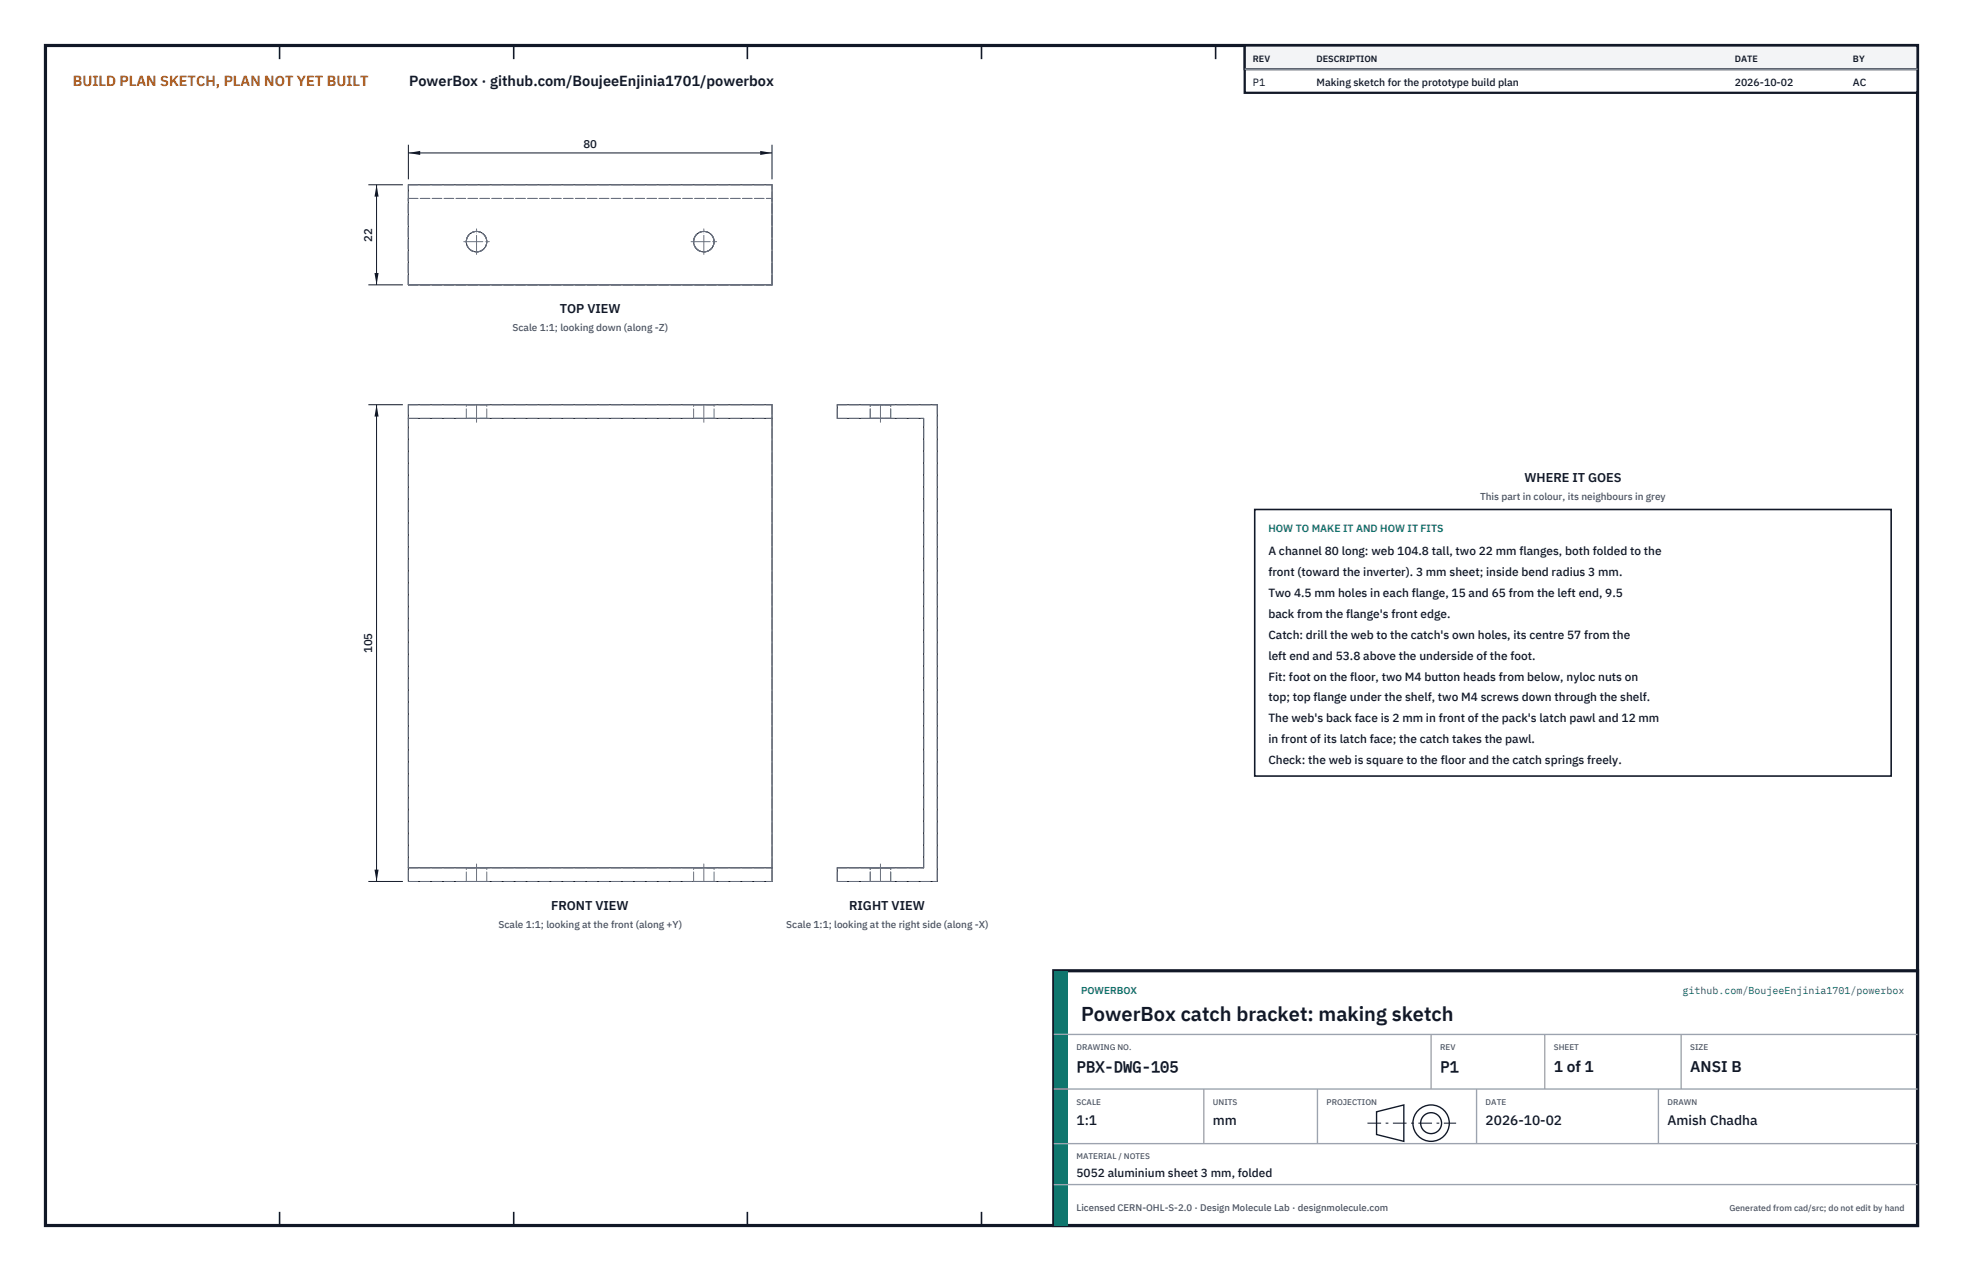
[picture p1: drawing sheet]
<svg xmlns="http://www.w3.org/2000/svg" width="432mm" height="279mm" viewBox="0 0 432 279" stroke-linecap="round" stroke-linejoin="round" font-family="sans-serif">
<defs><g id="words">
<text font-size="4.4" fill="#111827" x="237.8" y="224.4">PowerBox catch bracket: making sketch</text>
<g font-size="3.4" fill="#111827">
<text x="236.8" y="235.6">PBX-DWG-105</text>
<text x="316.8" y="235.6">P1</text>
<text x="341.8" y="235.6">1 of 1</text>
<text x="371.8" y="235.6">ANSI B</text>
</g>
<text font-size="3.2" fill="#b45309" x="16" y="19">BUILD PLAN SKETCH, PLAN NOT YET BUILT</text>
<text font-size="3.2" fill="#111827" x="90" y="19">PowerBox · github.com/BoujeeEnjinia1701/powerbox</text>
<g font-size="3" fill="#111827">
<text x="236.8" y="247.2">1:1</text>
<text x="266.8" y="247.2">mm</text>
<text x="326.8" y="247.2">2026-10-02</text>
<text x="366.8" y="247.2">Amish Chadha</text>
</g>
<g font-size="2.8" fill="#111827">
<text x="123.1" y="68.8">TOP VIEW</text>
<text x="335.3" y="106">WHERE IT GOES</text>
<text x="121.2" y="200">FRONT VIEW</text>
<text x="186.8" y="200">RIGHT VIEW</text>
</g>
<g font-size="2.6" fill="#111827">
<text x="279" y="122">A channel 80 long: web 104.8 tall, two 22 mm flanges, both folded to the</text>
<text x="279" y="126.6">front (toward the inverter). 3 mm sheet; inside bend radius 3 mm.</text>
<text x="279" y="131.2">Two 4.5 mm holes in each flange, 15 and 65 from the left end, 9.5</text>
<text x="279" y="135.8">back from the flange's front edge.</text>
<text x="279" y="140.4">Catch: drill the web to the catch's own holes, its centre 57 from the</text>
<text x="279" y="145">left end and 53.8 above the underside of the foot.</text>
<text x="279" y="149.6">Fit: foot on the floor, two M4 button heads from below, nyloc nuts on</text>
<text x="279" y="154.2">top; top flange under the shelf, two M4 screws down through the shelf.</text>
<text x="279" y="158.8">The web's back face is 2 mm in front of the pack's latch pawl and 12 mm</text>
<text x="279" y="163.4">in front of its latch face; the catch takes the pawl.</text>
<text x="279" y="168">Check: the web is square to the floor and the catch springs freely.</text>
<text x="236.8" y="258.8">5052 aluminium sheet 3 mm, folded</text>
</g>
<g font-size="2.5" fill="#111827">
<text x="128.3" y="32.6">80</text>
<text x="81.8" y="53.1" transform="rotate(-90 81.8 53.1)">22</text>
<text x="81.8" y="143.6" transform="rotate(-90 81.8 143.6)">105</text>
</g>
<g font-size="2.3" fill="#111827">
<text x="275.6" y="18.8">P1</text>
<text x="289.6" y="18.8">Making sketch for the prototype build plan</text>
<text x="381.6" y="18.8">2026-10-02</text>
<text x="407.6" y="18.8">AC</text>
</g>
<text font-size="2.3" fill="#0f766e" x="279" y="117">HOW TO MAKE IT AND HOW IT FITS</text>
<g font-size="2.2" fill="#4b5563">
<text x="112.7" y="72.8">Scale 1:1; looking down (along -Z)</text>
<text x="325.6" y="110">This part in colour, its neighbours in grey</text>
<text x="109.6" y="203.9">Scale 1:1; looking at the front (along +Y)</text>
<text x="173" y="203.9">Scale 1:1; looking at the right side (along -X)</text>
</g>
<g font-size="2.2" fill="#0f766e">
<text x="237.8" y="218.4">POWERBOX</text>
<text x="370.1" y="218.4">github.com/BoujeeEnjinia1701/powerbox</text>
</g>
<text font-size="2.1" fill="#4b5563" x="236.8" y="266.2">Licensed CERN-OHL-S-2.0 · Design Molecule Lab · designmolecule.com</text>
<g font-size="2" fill="#111827">
<text x="275.6" y="13.6">REV</text>
<text x="289.6" y="13.6">DESCRIPTION</text>
<text x="381.6" y="13.6">DATE</text>
<text x="407.6" y="13.6">BY</text>
</g>
<text font-size="1.9" fill="#4b5563" x="380.4" y="266.2">Generated from cad/src; do not edit by hand</text>
<g font-size="1.8" fill="#4b5563">
<text x="236.8" y="230.8">DRAWING NO.</text>
<text x="316.8" y="230.8">REV</text>
<text x="341.8" y="230.8">SHEET</text>
<text x="371.8" y="230.8">SIZE</text>
<text x="236.8" y="242.8">SCALE</text>
<text x="266.8" y="242.8">UNITS</text>
<text x="291.8" y="242.8">PROJECTION</text>
<text x="326.8" y="242.8">DATE</text>
<text x="366.8" y="242.8">DRAWN</text>
<text x="236.8" y="254.8">MATERIAL / NOTES</text>
</g>
</g></defs>
<path d="M10 10h411.8v259.4h-411.8z" fill="none" stroke="#111827" stroke-width=".7" stroke-linecap="butt"/>
<g fill="none" stroke="#111827" stroke-width=".35">
<path d="M61.5 10v3M113 10v3M164.4 10v3M215.9 10v3M267.4 10v3M318.9 10v3M370.3 10v3M61.5 266.4v3M113 266.4v3M164.4 266.4v3M215.9 266.4v3M267.4 266.4v3"/>
<path d="M318.9 266.4v3M370.3 266.4v3"/>
</g>
<g fill="none" stroke="#111727" stroke-width=".22">
<path d="M89.8 40.6h80v22h-80zM89.8 89h80v104.8h-80zM89.8 92h80M184.2 89h22v104.8h-22v-3h19v-98.8h-19zM89.8 190.8h80"/>
<circle cx="104.8" cy="53.1" r="2.25"/>
<circle cx="154.8" cy="53.1" r="2.25"/>
</g>
<g fill="none" stroke="#6a7180" stroke-width=".22" stroke-dasharray="2.1 .5">
<path d="M89.8 43.6h80M89.8 40.6h80M89.8 62.6v-19M89.8 62.6v-22M89.8 62.6h80M169.8 62.6v-19M169.8 62.6v-22M89.8 89v104.8M89.8 92h80M89.8 89h80M102.6 89h4.5M102.6 92h4.5"/>
<path d="M102.6 92v-3M107.1 89h-4.5M107.1 92h-4.5M107.1 92v-3M152.6 89h4.5M152.6 92h4.5M152.6 92v-3M157.1 89h-4.5M157.1 92h-4.5M157.1 92v-3M169.8 89v104.8M184.2 89h22"/>
<path d="M184.2 92v-3M184.2 92h19M191.4 89h2.3M191.4 92h2.3M191.4 92v-3M193.7 89h2.2M193.7 92h2.2M195.9 89h-4.5M195.9 92h-4.5M195.9 92v-3M206.2 89v104.8M89.8 190.8h80"/>
<path d="M89.8 193.8h80M102.6 190.8h4.5M102.6 193.8h4.5M102.6 193.8v-3M107.1 190.8h-4.5M107.1 193.8h-4.5M107.1 193.8v-3M152.6 190.8h4.5M152.6 193.8h4.5M152.6 193.8v-3M157.1 190.8h-4.5M157.1 193.8h-4.5"/>
<path d="M157.1 193.8v-3M184.2 190.8h19M184.2 193.8v-3M184.2 193.8h22M191.4 190.8h2.3M191.4 193.8h2.3M191.4 193.8v-3M193.7 190.8h2.2M193.7 193.8h2.2M195.9 190.8h-4.5M195.9 193.8h-4.5M195.9 193.8v-3"/>
<path d="M203.2 190.8v-98.8"/>
<circle cx="104.8" cy="53.1" r="2.25"/>
<circle cx="154.8" cy="53.1" r="2.25"/>
</g>
<path d="M102 53.1h5.6M104.8 55.9v-5.6M152 53.1h5.6M154.8 55.9v-5.6M104.8 92.8v-3.8M154.8 92.8v-3.8M193.7 92.8v-3.8M104.8 193.8v-3.9M154.8 193.8v-3.9M193.7 193.8v-3.9" fill="none" stroke="#6a7180" stroke-width=".22" stroke-dasharray="4.2 .5 0 .5"/>
<path d="M89.8 31.8v7.6M89.8 33.6h80M169.8 31.8v7.6" fill="none" stroke="#111827" stroke-width=".22"/>
<path d="M89.8 33.6l2.6-.4v.9zM167.2 33.2v.9l2.6-.5z" fill="#111827"/>
<path d="M81 40.6h7.6M82.8 40.6v22M81 62.6h7.6" fill="none" stroke="#111827" stroke-width=".22"/>
<path d="M82.8 40.6l-.4 2.6h.9zM82.4 60h.9l-.5 2.6z" fill="#111827"/>
<path d="M81 89h7.6M82.8 89v104.8M81 193.8h7.6" fill="none" stroke="#111827" stroke-width=".22"/>
<path d="M82.8 89l-.4 2.6h.9zM82.4 191.2h.9l-.5 2.6z" fill="#111827"/>
<path d="M276 112h140v58.6h-140z" fill="#fff" stroke="#111827" stroke-width=".35"/>
<path d="M273.8 10h148v10.4h-148z" fill="#fff" stroke="#111827" stroke-width=".5"/>
<path d="M273.8 10h148v5.2h-148z" fill="#f3f4f6" stroke="#111827" stroke-width=".5"/>
<path d="M273.8 15.2h148" fill="none" stroke="#9ca3af" stroke-width=".3"/>
<path d="M231.8 213.4h190v56h-190z" fill="#fff" stroke="#111827" stroke-width=".7" stroke-linecap="butt"/>
<path d="M231.8 213.4h3v56h-3z" fill="#0f766e"/>
<path d="M231.8 227.4h190M231.8 239.4h190M264.8 239.4v12M289.8 239.4v12M314.8 227.4v12M324.8 239.4v12M339.8 227.4v12M364.8 239.4v12M369.8 227.4v12M231.8 251.4h190M231.8 260.4h190" fill="none" stroke="#9ca3af" stroke-width=".3"/>
<g fill="none" stroke="#111827" stroke-width=".3">
<path d="M302.8 244.4l6-1.5v8l-6-1.5z"/>
<circle cx="314.8" cy="246.9" r="4"/>
<circle cx="314.8" cy="246.9" r="2.3"/>
</g>
<path d="M300.8 246.9h19.5" fill="none" stroke="#111827" stroke-width=".22" stroke-dasharray="3 1 .6 1" stroke-linecap="butt"/>
<use href="#words"/>
</svg>
